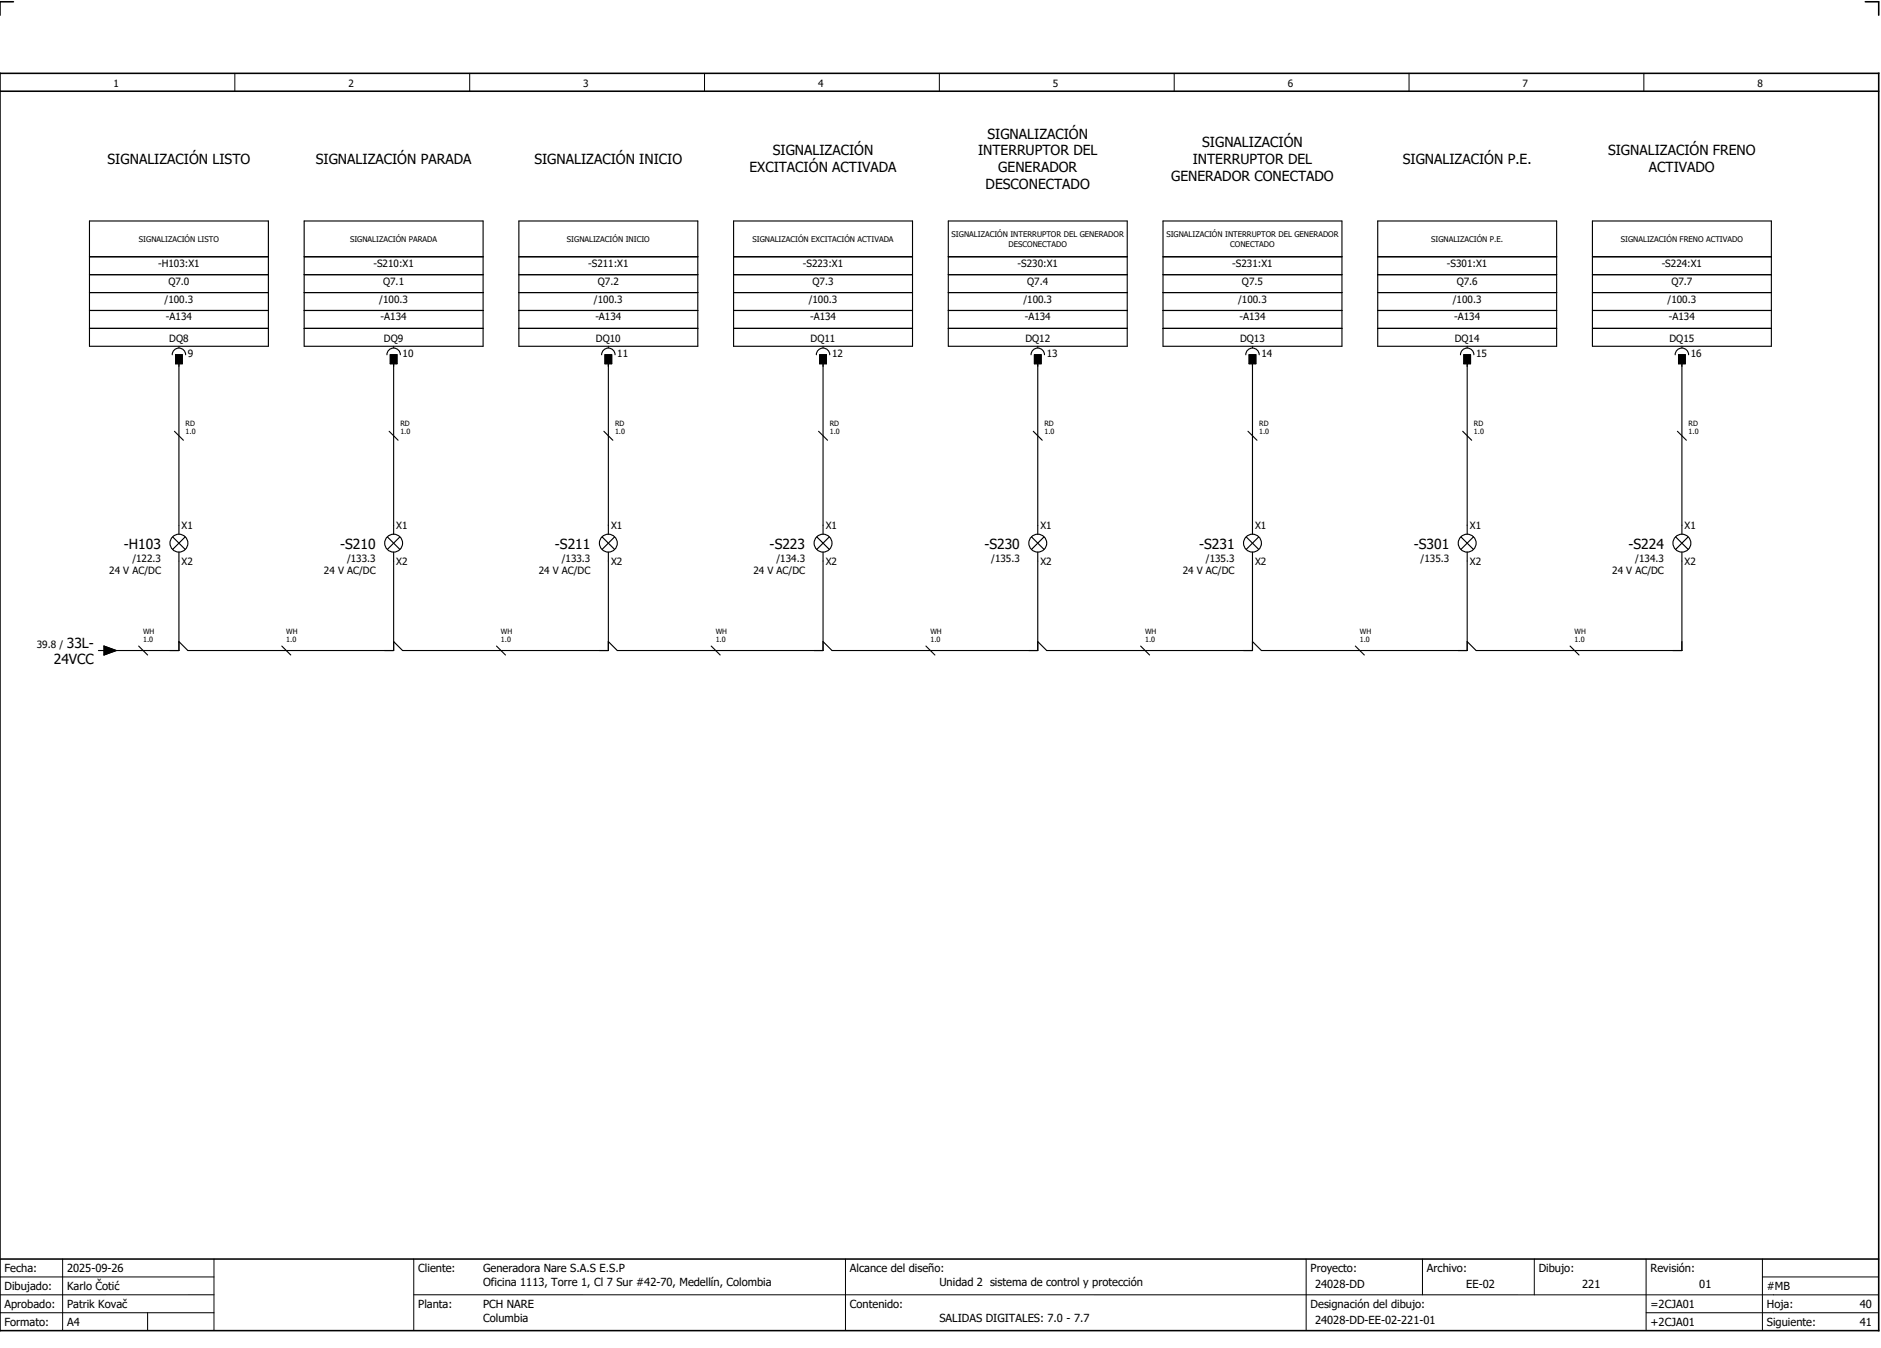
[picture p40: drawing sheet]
<svg xmlns="http://www.w3.org/2000/svg" width="421mm" height="301mm" viewBox="0 0 421 301" stroke-linecap="round" stroke-linejoin="round" font-family="sans-serif">
<defs><g id="words">
<g font-size="3.1">
<text x="172.8" y="34.8">SIGNALIZACIÓN</text>
<text x="218.7" y="34.8">INTERRUPTOR DEL</text>
<text x="220.8" y="31">SIGNALIZACIÓN</text>
<text x="268.8" y="32.9">SIGNALIZACIÓN</text>
<text x="359.5" y="34.8">SIGNALIZACIÓN FRENO</text>
<text x="24" y="36.6">SIGNALIZACIÓN LISTO</text>
<text x="70.6" y="36.6">SIGNALIZACIÓN PARADA</text>
<text x="119.5" y="36.6">SIGNALIZACIÓN INICIO</text>
<text x="167.6" y="38.5">EXCITACIÓN ACTIVADA</text>
<text x="223.2" y="38.5">GENERADOR</text>
<text x="261.8" y="40.4">GENERADOR CONECTADO</text>
<text x="266.7" y="36.6">INTERRUPTOR DEL</text>
<text x="313.6" y="36.6">SIGNALIZACIÓN P.E.</text>
<text x="368.6" y="38.5">ACTIVADO</text>
<text x="220.3" y="42.3">DESCONECTADO</text>
<text x="27.7" y="122.6">-H103</text>
<text x="76.1" y="122.6">-S210</text>
<text x="124.1" y="122.6">-S211</text>
<text x="172.1" y="122.6">-S223</text>
<text x="220.1" y="122.6">-S230</text>
<text x="268.1" y="122.6">-S231</text>
<text x="316.1" y="122.6">-S301</text>
<text x="364.1" y="122.6">-S224</text>
<text x="12" y="148.5">24VCC</text>
<text x="14.9" y="144.8">33L-</text>
</g>
<g font-size="2.5">
<text x="1" y="284.4">Fecha:</text>
<text x="15" y="284.4">2025-09-26</text>
<text x="93.5" y="284.4">Cliente:</text>
<text x="108" y="284.4">Generadora Nare S.A.S E.S.P</text>
<text x="108" y="287.4">Oficina 1113, Torre 1, Cl 7 Sur #42-70, Medellín, Colombia</text>
<text x="190" y="284.4">Alcance del diseño:</text>
<text x="210" y="287.4">Unidad 2 sistema de control y protección</text>
<text x="293" y="284.4">Proyecto:</text>
<text x="294" y="287.9">24028-DD</text>
<text x="319" y="284.4">Archivo:</text>
<text x="327.8" y="287.9">EE-02</text>
<text x="344" y="284.4">Dibujo:</text>
<text x="353.7" y="287.9">221</text>
<text x="369" y="284.4">Revisión:</text>
<text x="379.9" y="287.9">01</text>
<text x="1" y="288.4">Dibujado:</text>
<text x="1" y="292.4">Aprobado:</text>
<text x="15" y="288.4">Karlo Čotić</text>
<text x="15" y="292.4">Patrik Kovač</text>
<text x="93.5" y="292.4">Planta:</text>
<text x="108" y="292.4">PCH NARE</text>
<text x="190" y="292.4">Contenido:</text>
<text x="293" y="292.4">Designación del dibujo:</text>
<text x="369" y="292.4">=2CJA01</text>
<text x="395" y="292.4">Hoja:</text>
<text x="395" y="288.4">#MB</text>
<text x="415.8" y="292.4">40</text>
<text x="1" y="296.4">Formato:</text>
<text x="15" y="296.4">A4</text>
<text x="108" y="295.4">Columbia</text>
<text x="210" y="295.4">SALIDAS DIGITALES: 7.0 - 7.7</text>
<text x="294" y="295.9">24028-DD-EE-02-221-01</text>
<text x="369" y="296.4">+2CJA01</text>
<text x="395" y="296.4">Siguiente:</text>
<text x="415.8" y="296.4">41</text>
</g>
<g font-size="2.2">
<text x="25.4" y="19.4">1</text>
<text x="77.9" y="19.4">2</text>
<text x="130.4" y="19.4">3</text>
<text x="182.9" y="19.4">4</text>
<text x="235.4" y="19.4">5</text>
<text x="287.9" y="19.4">6</text>
<text x="340.4" y="19.4">7</text>
<text x="392.9" y="19.4">8</text>
<text x="35.4" y="59.6">-H103:X1</text>
<text x="83.5" y="59.6">-S210:X1</text>
<text x="131.5" y="59.6">-S211:X1</text>
<text x="179.5" y="59.6">-S223:X1</text>
<text x="227.5" y="59.6">-S230:X1</text>
<text x="275.5" y="59.6">-S231:X1</text>
<text x="323.5" y="59.6">-S301:X1</text>
<text x="371.5" y="59.6">-S224:X1</text>
<text x="37.6" y="63.6">Q7.0</text>
<text x="85.6" y="63.6">Q7.1</text>
<text x="133.6" y="63.6">Q7.2</text>
<text x="181.6" y="63.6">Q7.3</text>
<text x="229.6" y="63.6">Q7.4</text>
<text x="277.6" y="63.6">Q7.5</text>
<text x="325.6" y="63.6">Q7.6</text>
<text x="373.6" y="63.6">Q7.7</text>
<text x="36.8" y="67.6">/100.3</text>
<text x="37.1" y="71.6">-A134</text>
<text x="84.8" y="67.6">/100.3</text>
<text x="85.1" y="71.6">-A134</text>
<text x="132.8" y="67.6">/100.3</text>
<text x="133.1" y="71.6">-A134</text>
<text x="180.8" y="67.6">/100.3</text>
<text x="181.1" y="71.6">-A134</text>
<text x="228.8" y="67.6">/100.3</text>
<text x="229.1" y="71.6">-A134</text>
<text x="276.8" y="67.6">/100.3</text>
<text x="277.1" y="71.6">-A134</text>
<text x="324.8" y="67.6">/100.3</text>
<text x="325.1" y="71.6">-A134</text>
<text x="372.8" y="67.6">/100.3</text>
<text x="373.1" y="71.6">-A134</text>
<text x="37.8" y="76.4">DQ8</text>
<text x="85.8" y="76.4">DQ9</text>
<text x="133.2" y="76.4">DQ10</text>
<text x="181.2" y="76.4">DQ11</text>
<text x="229.2" y="76.4">DQ12</text>
<text x="277.2" y="76.4">DQ13</text>
<text x="325.2" y="76.4">DQ14</text>
<text x="373.2" y="76.4">DQ15</text>
<text x="42" y="79.8">9</text>
<text x="90" y="79.8">10</text>
<text x="138" y="79.8">11</text>
<text x="186" y="79.8">12</text>
<text x="234" y="79.8">13</text>
<text x="282" y="79.8">14</text>
<text x="330" y="79.8">15</text>
<text x="378" y="79.8">16</text>
<text x="40.6" y="118.3">X1</text>
<text x="88.6" y="118.3">X1</text>
<text x="136.6" y="118.3">X1</text>
<text x="184.6" y="118.3">X1</text>
<text x="232.6" y="118.3">X1</text>
<text x="280.6" y="118.3">X1</text>
<text x="328.6" y="118.3">X1</text>
<text x="376.6" y="118.3">X1</text>
<text x="29.6" y="125.5">/122.3</text>
<text x="77.6" y="125.5">/133.3</text>
<text x="125.6" y="125.5">/133.3</text>
<text x="173.6" y="125.5">/134.3</text>
<text x="221.6" y="125.5">/135.3</text>
<text x="269.6" y="125.5">/135.3</text>
<text x="317.6" y="125.5">/135.3</text>
<text x="365.6" y="125.5">/134.3</text>
<text x="24.4" y="128.2">24 V AC/DC</text>
<text x="40.6" y="126.2">X2</text>
<text x="72.4" y="128.2">24 V AC/DC</text>
<text x="88.6" y="126.2">X2</text>
<text x="120.4" y="128.2">24 V AC/DC</text>
<text x="136.6" y="126.2">X2</text>
<text x="168.4" y="128.2">24 V AC/DC</text>
<text x="184.6" y="126.2">X2</text>
<text x="232.6" y="126.2">X2</text>
<text x="264.4" y="128.2">24 V AC/DC</text>
<text x="280.6" y="126.2">X2</text>
<text x="328.6" y="126.2">X2</text>
<text x="360.4" y="128.2">24 V AC/DC</text>
<text x="376.6" y="126.2">X2</text>
<text x="8.2" y="144.9">39.8 /</text>
</g>
<g font-size="1.7">
<text x="212.7" y="53">SIGNALIZACIÓN INTERRUPTOR DEL GENERADOR</text>
<text x="260.7" y="53">SIGNALIZACIÓN INTERRUPTOR DEL GENERADOR</text>
<text x="31.1" y="54.1">SIGNALIZACIÓN LISTO</text>
<text x="78.3" y="54.1">SIGNALIZACIÓN PARADA</text>
<text x="126.7" y="54.1">SIGNALIZACIÓN INICIO</text>
<text x="168.2" y="54.1">SIGNALIZACIÓN EXCITACIÓN ACTIVADA</text>
<text x="225.5" y="55.1">DESCONECTADO</text>
<text x="275" y="55.1">CONECTADO</text>
<text x="319.9" y="54.1">SIGNALIZACIÓN P.E.</text>
<text x="362.4" y="54.1">SIGNALIZACIÓN FRENO ACTIVADO</text>
</g>
<g font-size="1.6">
<text x="41.5" y="95.1">RD</text>
<text x="89.5" y="95.1">RD</text>
<text x="137.5" y="95.1">RD</text>
<text x="185.5" y="95.1">RD</text>
<text x="233.5" y="95.1">RD</text>
<text x="281.5" y="95.1">RD</text>
<text x="329.5" y="95.1">RD</text>
<text x="377.5" y="95.1">RD</text>
<text x="41.5" y="97.1">1.0</text>
<text x="89.5" y="97.1">1.0</text>
<text x="137.5" y="97.1">1.0</text>
<text x="185.5" y="97.1">1.0</text>
<text x="233.5" y="97.1">1.0</text>
<text x="281.5" y="97.1">1.0</text>
<text x="329.5" y="97.1">1.0</text>
<text x="377.5" y="97.1">1.0</text>
<text x="32" y="143.6">1.0</text>
<text x="32" y="141.6">WH</text>
<text x="64" y="143.6">1.0</text>
<text x="64" y="141.6">WH</text>
<text x="112" y="143.6">1.0</text>
<text x="112" y="141.6">WH</text>
<text x="160" y="143.6">1.0</text>
<text x="160" y="141.6">WH</text>
<text x="208" y="143.6">1.0</text>
<text x="208" y="141.6">WH</text>
<text x="256" y="143.6">1.0</text>
<text x="256" y="141.6">WH</text>
<text x="304" y="143.6">1.0</text>
<text x="304" y="141.6">WH</text>
<text x="352" y="143.6">1.0</text>
<text x="352" y="141.6">WH</text>
</g>
</g></defs>
<path d="M0 16.4h420v281h-420zM3 .4h-3v3M417 .4h3v3M0 20.4h420M0 281.4h420" fill="none" stroke="#000" stroke-width=".35"/>
<g fill="none" stroke="#000" stroke-width=".22">
<path d="M52.5 16.4v4M105 16.4v4M157.5 16.4v4M210 16.4v4M262.5 16.4v4M315 16.4v4M367.5 16.4v4M0 285.4h47.8M0 293.4h47.8M14 281.4v16M33 293.4v4M47.8 281.4v16"/>
<path d="M47.8 289.4h-47.8M92.5 281.4v16M92.5 289.4h327.5M189 281.4v16M292 281.4v15.8M318 281.4v8M343 281.4v8M368 281.4v15.8M368 293.4h52M394 285.4h26M394 281.4v15.8"/>
</g>
<g fill="none" stroke="#000" stroke-width=".25">
<path d="M20 49.4h40v28h-40zM20 57.4h40M68 49.4h40v28h-40zM68 57.4h40M116 49.4h40v28h-40zM116 57.4h40M164 49.4h40v28h-40zM164 57.4h40M212 49.4h40v28h-40zM212 57.4h40M260 49.4h40v28h-40zM260 57.4h40"/>
<path d="M308 49.4h40v28h-40zM308 57.4h40M356 49.4h40v28h-40zM356 57.4h40M20 61.4h40M20 69.4h40M20 73.4h40M20 65.4h40M38.5 79.3a1.5 1.5 0 0 1 1.5-1.5 1.5 1.5 0 0 1 1.5 1.5M39.3 79.3h1.5v2h-1.5zM40 77.4v.3M68 61.4h40"/>
<path d="M68 69.4h40M68 73.4h40M68 65.4h40M86.5 79.3a1.5 1.5 0 0 1 1.5-1.5 1.5 1.5 0 0 1 1.5 1.5M87.3 79.3h1.5v2h-1.5zM88 77.4v.3M116 61.4h40M116 69.4h40M116 73.4h40M116 65.4h40M134.5 79.3a1.5 1.5 0 0 1 1.5-1.5 1.5 1.5 0 0 1 1.5 1.5M135.3 79.3h1.5v2h-1.5z"/>
<path d="M136 77.4v.3M164 61.4h40M164 69.4h40M164 73.4h40M164 65.4h40M182.5 79.3a1.5 1.5 0 0 1 1.5-1.5 1.5 1.5 0 0 1 1.5 1.5M183.3 79.3h1.5v2h-1.5zM184 77.4v.3M212 61.4h40M212 69.4h40M212 73.4h40M212 65.4h40"/>
<path d="M230.5 79.3a1.5 1.5 0 0 1 1.5-1.5 1.5 1.5 0 0 1 1.5 1.5M231.3 79.3h1.5v2h-1.5zM232 77.4v.3M260 61.4h40M260 69.4h40M260 73.4h40M260 65.4h40M278.5 79.3a1.5 1.5 0 0 1 1.5-1.5 1.5 1.5 0 0 1 1.5 1.5M279.3 79.3h1.5v2h-1.5zM280 77.4v.3M308 61.4h40M308 69.4h40"/>
<path d="M308 73.4h40M308 65.4h40M326.5 79.3a1.5 1.5 0 0 1 1.5-1.5 1.5 1.5 0 0 1 1.5 1.5M327.3 79.3h1.5v2h-1.5zM328 77.4v.3M356 61.4h40M356 69.4h40M356 73.4h40M356 65.4h40M374.5 79.3a1.5 1.5 0 0 1 1.5-1.5 1.5 1.5 0 0 1 1.5 1.5M375.2 79.3h1.5v2h-1.5zM376 77.4v.3"/>
<path d="M39 96.4l2 2M40 81.4v38M87 96.4l2 2M88 81.4v38M135 96.4l2 2M136 81.4v38M183 96.4l2 2M184 81.4v38M231 96.4l2 2M232 81.4v38M279 96.4l2 2M280 81.4v38"/>
<path d="M327 96.4l2 2M328 81.4v38M375 96.4l2 2M376 81.4v38M38.6 120l2.8 2.8M41.4 120l-2.8 2.8M86.6 120l2.8 2.8M89.4 120l-2.8 2.8M134.6 120l2.8 2.8M137.4 120l-2.8 2.8M182.6 120l2.8 2.8M185.4 120l-2.8 2.8"/>
<path d="M230.6 120l2.8 2.8M233.4 120l-2.8 2.8M278.6 120l2.8 2.8M281.4 120l-2.8 2.8M326.6 120l2.8 2.8M329.4 120l-2.8 2.8M374.6 120l2.8 2.8M377.4 120l-2.8 2.8M40 123.4v22h-16M88 123.4v22h-46l-2-2M136 123.4v22h-46l-2-2M184 123.4v22h-46l-2-2"/>
<path d="M232 123.4v22h-46l-2-2M280 123.4v22h-46l-2-2M328 123.4v22h-46l-2-2M376 123.4v22h-46l-2-2M22 145.4h1.2M23.2 144.4l2.8 1-2.8 1zM31 144.4l2 2M63 144.4l2 2M111 144.4l2 2M159 144.4l2 2M207 144.4l2 2M255 144.4l2 2"/>
<path d="M303 144.4l2 2M351 144.4l2 2"/>
<circle cx="40" cy="121.4" r="2"/>
<circle cx="88" cy="121.4" r="2"/>
<circle cx="136" cy="121.4" r="2"/>
<circle cx="184" cy="121.4" r="2"/>
<circle cx="232" cy="121.4" r="2"/>
<circle cx="280" cy="121.4" r="2"/>
<circle cx="328" cy="121.4" r="2"/>
<circle cx="376" cy="121.4" r="2"/>
</g>
<path d="M39.3 79.3h1.5v2h-1.5zM87.3 79.3h1.5v2h-1.5zM135.3 79.3h1.5v2h-1.5zM183.3 79.3h1.5v2h-1.5zM231.3 79.3h1.5v2h-1.5zM279.3 79.3h1.5v2h-1.5zM327.3 79.3h1.5v2h-1.5zM375.2 79.3h1.5v2h-1.5zM23.2 144.4l2.8 1-2.8 1z" fill="#000" stroke="#000" stroke-width=".22"/>
<use href="#words"/>
</svg>
